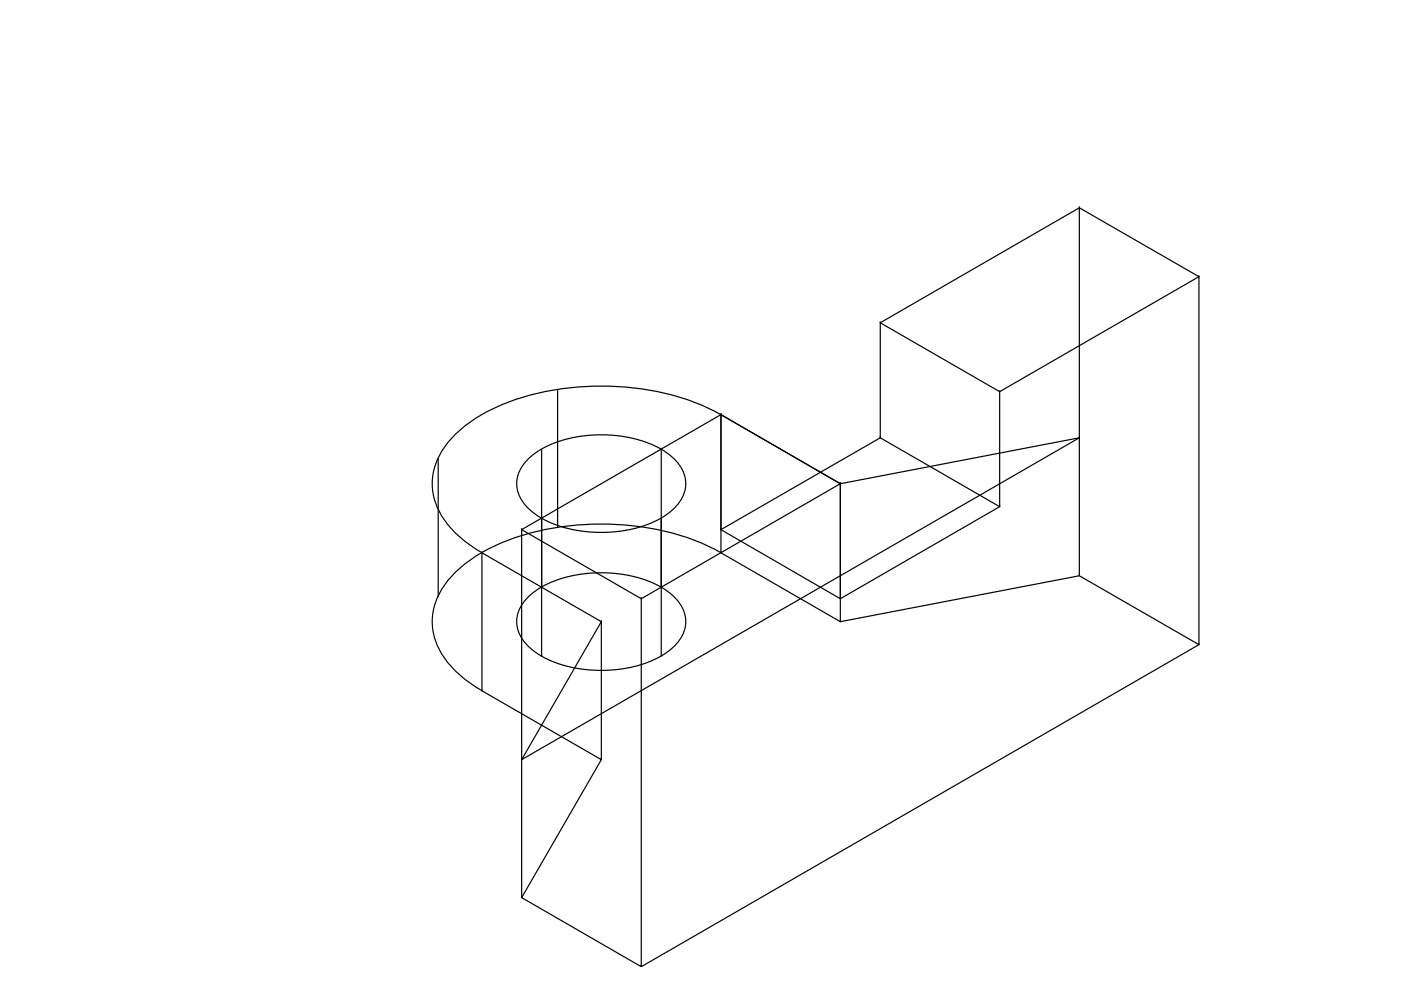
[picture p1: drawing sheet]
<svg xmlns="http://www.w3.org/2000/svg" width="297mm" height="210mm" viewBox="0 0 297 210" stroke-linecap="round" stroke-linejoin="round" font-family="sans-serif">
<!-- layer: 0 -->
<g fill="none" stroke="#000" stroke-width=".25">
<path d="M228.8 44.1v78l25.4 14.6M228.8 44.1h.1M254.2 58.7l-25.4-14.6-42.2 24.3v24.4l-33.7 19.5v-24.4l-42.3 24.4v48.8l118.2-68.3M254.2 58.7h.1M186.6 68.4l25.3 14.6v24.4l-33.7 19.5v-24.3l-42.2 24.3M186.6 68.4h.1M92.9 97.2v29.3M112.4 97a23.3 23.3 0 0 1 15.1-4.8 23.3 23.3 0 0 1 15.1 4.8 6.9 6.9 0 0 1 0 11.1 23.3 23.3 0 0 1-15.1 4.8 23.3 23.3 0 0 1-15.1-4.8 6.9 6.9 0 0 1 0-11.1zM114.8 95.2v43.9M118.2 82.6v29.2M140.2 95.2h.1M140.2 95.2v43.9"/>
<path d="M152.8 87.9a53 53 0 0 0-28.9-5.9 48.6 48.6 0 0 0-23.7 7.1 18.1 18.1 0 0 0-8.3 11.2 13.6 13.6 0 0 0 3.8 11.8 26.4 26.4 0 0 0 6.4 5.1M152.9 87.9h.1M152.9 87.9l25.3 14.7M186.6 92.8h.1M186.6 92.8l25.3 14.6M211.9 83l42.3-24.3v78l-118.2 68.3M211.9 83h.1M228.8 92.8l-50.6 9.8-25.3-14.7v29.3l25.3 14.6M228.8 92.8h.1M102.2 117.2l25.3 14.6v29.3l-25.3-14.6M102.2 117.2h.1M102.2 117.2v29.3"/>
<path d="M110.6 112.3l25.4 14.6v78.1l-25.4-14.7v-29.2M110.6 112.3h.1M152.8 117.2a53 53 0 0 0-28.9-6 48.6 48.6 0 0 0-23.7 7.2 18.1 18.1 0 0 0-8.3 11.1 13.6 13.6 0 0 0 3.8 11.8 26.4 26.4 0 0 0 6.4 5.1M152.9 112.3h.1M152.9 117.2h.1M152.9 112.3l25.3 14.6M178.2 102.6v29.2l50.6-9.7M178.2 102.6h.1M211.9 107.4h.1M112.4 126.2a23.3 23.3 0 0 1 15.1-4.8 23.3 23.3 0 0 1 15.1 4.8 6.9 6.9 0 0 1 0 11.2 23.3 23.3 0 0 1-15.1 4.7 23.3 23.3 0 0 1-15.1-4.7 6.9 6.9 0 0 1 0-11.2zM127.5 131.8h.1M127.5 131.8l-16.9 29.3"/>
<path d="M136 126.9h.1M140.2 124.5h.1M178.2 126.9h.1M178.2 131.8h.1M228.8 122.1h.1M254.2 136.7h.1M102.2 146.5h.1M110.6 161.1h.1M127.5 161.1h.1M127.5 161.1l-16.9 29.2M110.6 190.3h.1M136 205h.1"/>
</g>
</svg>
